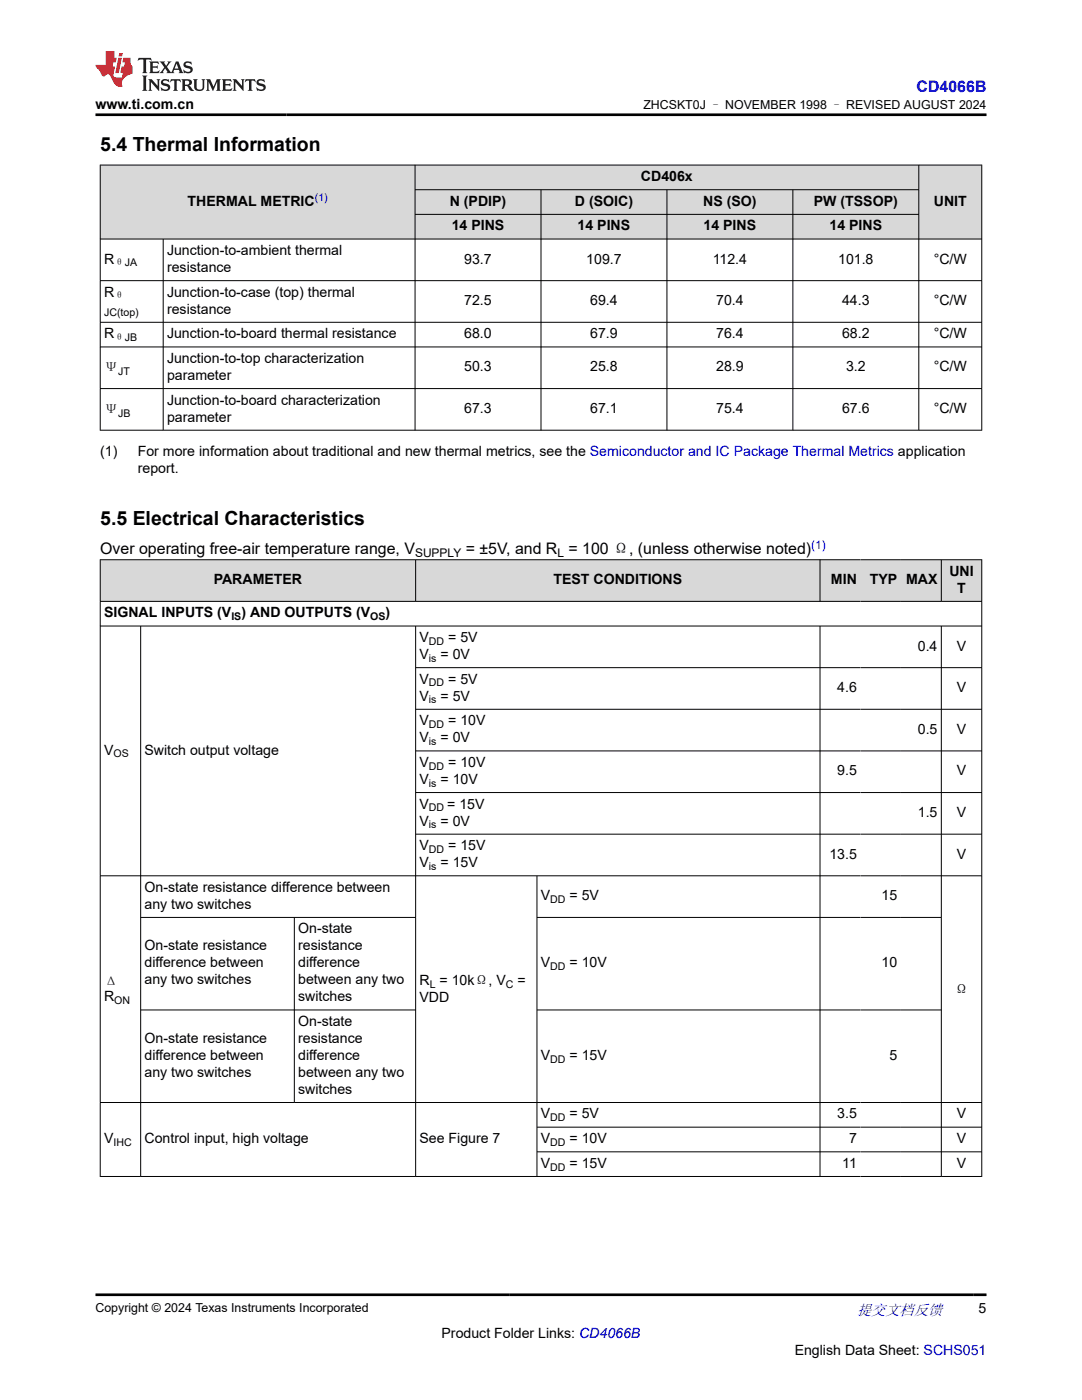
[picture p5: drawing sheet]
<svg xmlns="http://www.w3.org/2000/svg" width="216mm" height="279mm" viewBox="0 0 216 279" stroke-linecap="round" stroke-linejoin="round" font-family="sans-serif">
<defs><g id="words">
<g font-size="3.9">
<text x="20" y="30.1">5.4 Thermal Information</text>
<text x="20" y="104.8">5.5 Electrical Characteristics</text>
</g>
<text font-size="3.2" fill="#00f" x="182.9" y="18.3">CD4066B</text>
<g font-size="3.2">
<text x="20" y="110.6">Over operating free-air temperature range, V</text>
<text x="92.9" y="110.6">= ±5V, and R = 100 Ω, (unless otherwise noted)</text>
</g>
<text font-size="3" fill="#00f" x="171" y="262.4">提交文档反馈</text>
<g font-size="2.8">
<text x="19" y="21.7">www.ti.com.cn</text>
<text x="37.4" y="41.1">THERMAL METRIC</text>
<text x="89.7" y="41.1">N (PDIP)</text>
<text x="114.7" y="41.1">D (SOIC)</text>
<text x="127.9" y="36.1">CD406x</text>
<text x="140.3" y="41.1">NS (SO)</text>
<text x="162.4" y="41.1">PW (TSSOP)</text>
<text x="186.3" y="41.1">UNIT</text>
<text x="90.1" y="46">14 PINS</text>
<text x="115.3" y="46">14 PINS</text>
<text x="140.4" y="46">14 PINS</text>
<text x="165.5" y="46">14 PINS</text>
<text x="20.8" y="52.6">R</text>
<text x="33.3" y="50.9">Junction-to-ambient thermal</text>
<text x="92.6" y="52.6">93.7</text>
<text x="117" y="52.6">109.7</text>
<text x="142.2" y="52.6">112.4</text>
<text x="167.2" y="52.6">101.8</text>
<text x="186.3" y="52.6">°C/W</text>
<text x="20.8" y="59.2">R</text>
<text x="33.3" y="54.3">resistance</text>
<text x="33.3" y="59.2">Junction-to-case (top) thermal</text>
<text x="33.3" y="62.6">resistance</text>
<text x="92.6" y="60.9">72.5</text>
<text x="117.8" y="60.9">69.4</text>
<text x="142.9" y="60.9">70.4</text>
<text x="168" y="60.9">44.3</text>
<text x="186.3" y="60.9">°C/W</text>
<text x="20.8" y="67.5">R</text>
<text x="33.3" y="67.5">Junction-to-board thermal resistance</text>
<text x="92.6" y="67.5">68.0</text>
<text x="117.8" y="67.5">67.9</text>
<text x="142.9" y="67.5">76.4</text>
<text x="168" y="67.5">68.2</text>
<text x="186.3" y="67.5">°C/W</text>
<text x="20.8" y="74.3">Ψ</text>
<text x="33.3" y="72.4">Junction-to-top characterization</text>
<text x="33.3" y="75.8">parameter</text>
<text x="92.6" y="74.1">50.3</text>
<text x="117.8" y="74.1">25.8</text>
<text x="142.9" y="74.1">28.9</text>
<text x="168.8" y="74.1">3.2</text>
<text x="186.3" y="74.1">°C/W</text>
<text x="20.8" y="82.6">Ψ</text>
<text x="33.3" y="80.7">Junction-to-board characterization</text>
<text x="92.6" y="82.4">67.3</text>
<text x="117.8" y="82.4">67.1</text>
<text x="142.9" y="82.4">75.4</text>
<text x="168" y="82.4">67.6</text>
<text x="186.3" y="82.4">°C/W</text>
<text x="33.3" y="84.1">parameter</text>
<text x="20" y="90.9">(1)</text>
<text x="27.5" y="94.3">report.</text>
<text x="27.5" y="90.9">For more information about traditional and new thermal metrics, see the Semiconductor and IC Package Thermal Metrics application</text>
<text x="42.6" y="116.6">PARAMETER</text>
<text x="110.4" y="116.6">TEST CONDITIONS</text>
<text x="165.8" y="116.6">MIN</text>
<text x="173.6" y="116.6">TYP</text>
<text x="180.8" y="116.6">MAX</text>
<text x="189.4" y="114.9">UNI</text>
<text x="191" y="118.3">T</text>
<text x="20.8" y="123.2">SIGNAL INPUTS (V</text>
<text x="48.2" y="123.2">) AND OUTPUTS (V</text>
<text x="76.9" y="123.2">)</text>
<text x="83.7" y="128.1">V</text>
<text x="83.7" y="131.5">V</text>
<text x="87.9" y="131.5">= 0V</text>
<text x="89.4" y="128.1">= 5V</text>
<text x="183.1" y="129.8">0.4</text>
<text x="190.9" y="129.8">V</text>
<text x="83.7" y="136.4">V</text>
<text x="89.4" y="136.4">= 5V</text>
<text x="83.7" y="139.8">V</text>
<text x="87.9" y="139.8">= 5V</text>
<text x="167.1" y="138.1">4.6</text>
<text x="190.9" y="138.1">V</text>
<text x="83.7" y="144.7">V</text>
<text x="83.7" y="148.1">V</text>
<text x="87.9" y="148.1">= 0V</text>
<text x="89.4" y="144.7">= 10V</text>
<text x="183.1" y="146.4">0.5</text>
<text x="190.9" y="146.4">V</text>
<text x="20.8" y="150.6">V</text>
<text x="28.8" y="150.6">Switch output voltage</text>
<text x="83.7" y="153.1">V</text>
<text x="89.4" y="153.1">= 10V</text>
<text x="167.1" y="154.7">9.5</text>
<text x="190.9" y="154.7">V</text>
<text x="83.7" y="156.4">V</text>
<text x="83.7" y="161.4">V</text>
<text x="87.9" y="156.4">= 10V</text>
<text x="89.2" y="161.4">= 15V</text>
<text x="83.7" y="164.7">V</text>
<text x="87.9" y="164.7">= 0V</text>
<text x="183.1" y="163.1">1.5</text>
<text x="190.9" y="163.1">V</text>
<text x="83.7" y="169.7">V</text>
<text x="83.7" y="173.1">V</text>
<text x="87.9" y="173.1">= 15V</text>
<text x="89.4" y="169.7">= 15V</text>
<text x="165.5" y="171.4">13.5</text>
<text x="190.9" y="171.4">V</text>
<text x="28.8" y="178">On-state resistance difference between</text>
<text x="107.9" y="179.7">V</text>
<text x="113.6" y="179.7">= 5V</text>
<text x="175.9" y="179.7">15</text>
<text x="28.8" y="181.4">any two switches</text>
<text x="28.8" y="189.7">On-state resistance</text>
<text x="59.5" y="186.3">On-state</text>
<text x="59.5" y="189.7">resistance</text>
<text x="20.8" y="196.7">Δ</text>
<text x="28.8" y="193.1">difference between</text>
<text x="28.8" y="196.4">any two switches</text>
<text x="59.5" y="193.1">difference</text>
<text x="59.5" y="196.4">between any two</text>
<text x="83.7" y="196.6">R = 10kΩ, V</text>
<text x="103.3" y="196.6">=</text>
<text x="107.9" y="193.1">V</text>
<text x="113.6" y="193.1">= 10V</text>
<text x="175.9" y="193.1">10</text>
<text x="20.8" y="199.8">R</text>
<text x="59.5" y="199.8">switches</text>
<text x="83.7" y="200">VDD</text>
<text x="190.5" y="198.4">Ω</text>
<text x="28.8" y="208.1">On-state resistance</text>
<text x="59.5" y="204.8">On-state</text>
<text x="59.5" y="208.1">resistance</text>
<text x="28.8" y="211.5">difference between</text>
<text x="28.8" y="214.9">any two switches</text>
<text x="59.5" y="211.5">difference</text>
<text x="59.5" y="214.9">between any two</text>
<text x="107.9" y="211.5">V</text>
<text x="113.6" y="211.5">= 15V</text>
<text x="177.5" y="211.5">5</text>
<text x="59.5" y="218.3">switches</text>
<text x="107.9" y="223.2">V</text>
<text x="113.6" y="223.2">= 5V</text>
<text x="167.1" y="223.2">3.5</text>
<text x="190.9" y="223.2">V</text>
<text x="20.8" y="228.1">V</text>
<text x="28.8" y="228.1">Control input, high voltage</text>
<text x="83.7" y="228.1">See Figure 7</text>
<text x="107.9" y="228.1">V</text>
<text x="107.9" y="233.1">V</text>
<text x="113.6" y="228.1">= 10V</text>
<text x="113.6" y="233.1">= 15V</text>
<text x="168.1" y="233.1">11</text>
<text x="169.4" y="228.1">7</text>
<text x="190.9" y="228.1">V</text>
<text x="190.9" y="233.1">V</text>
<text x="195.3" y="262.1">5</text>
<text x="88.1" y="266.9">Product Folder Links: CD4066B</text>
<text x="158.6" y="270.3">English Data Sheet: SCHS051</text>
</g>
<g font-size="2.5">
<text x="128.4" y="21.8">ZHCSKT0J – NOVEMBER 1998 – REVISED AUGUST 2024</text>
<text x="19" y="261.8">Copyright © 2024 Texas Instruments Incorporated</text>
</g>
<g font-size="2.4">
<text x="82.8" y="111.2">SUPPLY</text>
<text x="111.2" y="111.2">L</text>
</g>
<text font-size="2.4" fill="#00f" x="161.9" y="109.5">(1)</text>
<text font-size="2.1" fill="#00f" x="62.8" y="40.1">(1)</text>
<g font-size="2.1">
<text x="22.8" y="53.2">θJA</text>
<text x="22.8" y="59.8">θ</text>
<text x="20.8" y="63.2">JC(top)</text>
<text x="22.8" y="68.1">θJB</text>
<text x="23.6" y="74.8">JT</text>
<text x="23.6" y="83.1">JB</text>
<text x="46.2" y="123.8">IS</text>
<text x="73.9" y="123.8">OS</text>
<text x="85.6" y="128.7">DD</text>
<text x="85.6" y="132.1">is</text>
<text x="85.6" y="137">DD</text>
<text x="85.6" y="140.4">is</text>
<text x="85.6" y="145.3">DD</text>
<text x="85.6" y="148.7">is</text>
<text x="22.6" y="151.2">OS</text>
<text x="85.6" y="153.6">DD</text>
<text x="85.6" y="157">is</text>
<text x="85.6" y="161.9">DD</text>
<text x="85.6" y="165.3">is</text>
<text x="85.6" y="170.2">DD</text>
<text x="85.6" y="173.6">is</text>
<text x="109.8" y="180.2">DD</text>
<text x="85.7" y="197.2">L</text>
<text x="101" y="197.2">C</text>
<text x="109.8" y="193.6">DD</text>
<text x="22.8" y="200.4">ON</text>
<text x="109.8" y="212.1">DD</text>
<text x="109.8" y="223.8">DD</text>
<text x="22.6" y="228.7">IHC</text>
<text x="109.8" y="228.7">DD</text>
<text x="109.8" y="233.6">DD</text>
</g>
</g></defs>
<g fill="#d8d8d8">
<path d="M20 32.9h175.9v5h-175.9z" fill-rule="evenodd"/>
<path d="M20.1 33h62.7v14.6h-62.7z" fill-rule="evenodd"/>
<path d="M82.9 33h100.4v4.8h-100.4z" fill-rule="evenodd"/>
<path d="M183.4 33h12.4v14.6h-12.4z" fill-rule="evenodd"/>
<path d="M82.9 37.9h25v4.8h-25z" fill-rule="evenodd"/>
<path d="M108 37.9h25v4.8h-25z" fill-rule="evenodd"/>
<path d="M133.1 37.9h25v4.8h-25z" fill-rule="evenodd"/>
<path d="M158.3 37.9h25v4.8h-25z" fill-rule="evenodd"/>
<path d="M82.9 42.8h25v4.8h-25z" fill-rule="evenodd"/>
<path d="M108 42.8h25v4.8h-25z" fill-rule="evenodd"/>
<path d="M133.1 42.8h25v4.8h-25z" fill-rule="evenodd"/>
<path d="M158.3 42.8h25v4.8h-25z" fill-rule="evenodd"/>
</g>
<g fill="none" stroke="#000" stroke-width=".2">
<path d="M19.9 32.9h176.1M20 32.9v53M82.8 32.9v53M82.8 37.9h100.6M107.9 37.9v48M133.1 37.9v48M158.2 37.9v48M183.3 32.9v53M195.9 32.9v53M19.9 47.7h176.1M19.9 56h176.1M32.6 47.7v38.2"/>
<path d="M82.8 42.8h100.6M19.9 64.3h176.1M19.9 69.2h176.1M19.9 77.5h176.1M19.9 85.9h176.1"/>
</g>
<g fill="#d8d8d8">
<path d="M20 111.7h175.9v8.3h-175.9z" fill-rule="evenodd"/>
<path d="M20.1 111.8h62.8v8.2h-62.8z" fill-rule="evenodd"/>
<path d="M83 111.8h80.6v8.2h-80.6z" fill-rule="evenodd"/>
<path d="M163.7 111.8h8v8.2h-8z" fill-rule="evenodd"/>
<path d="M171.7 111.8h8.1v8.2h-8.1z" fill-rule="evenodd"/>
<path d="M179.8 111.8h8v8.2h-8z" fill-rule="evenodd"/>
<path d="M187.9 111.8h7.9v8.2h-7.9z" fill-rule="evenodd"/>
</g>
<g fill="none" stroke="#000" stroke-width=".2">
<path d="M19.9 111.7h176.1M20 111.6v123.3M82.9 111.6v8.5M163.6 111.6v8.5M187.8 111.6v8.5M195.9 111.6v123.3M19.9 120h176.1M19.9 124.9h176.1M28.1 124.9v110M82.9 124.9v110M82.9 133.2h113.1M163.6 124.9v110"/>
<path d="M187.8 124.9v110M82.9 141.6h113.1M82.9 149.9h113.1M82.9 158.2h113.1M82.9 166.5h113.1M107.1 174.8v60.1M196 174.8h-176.1M28.1 183.1h54.9M58.7 183.1v37M107.1 183.1h80.8M28.1 201.6h54.9M107.1 201.6h80.8"/>
<path d="M19.9 220h176.1M19.9 234.8h176.1M107.1 224.9h88.9M107.1 229.9h88.9"/>
</g>
<path d="M27.7 11.6l-.2 .5 .5-.2h.6v.1v2.2l-.2 .4h1l-.2-.4v-2.2v-.1h.5l.5 .2-.1-.5zM29.8 12.3l.2 .4v1.5l-.2 .4h1.9l.1-.6a1.08 1.08 0 0 1-1.3 .2v-.7h.6l.4 .2v-.7l-.4 .2h-.6v-.5l.2-.2a1 1 0 0 1 1 .3l-.1-.5zM31.8 12.3l1 1.1-1 1.2h.9l-.2-.2 .4-.8 .5 .8-.2 .2h1.6l-.2-.2 .1-.5h1l.1 .5-.1 .2h.9l-.2-.3-.8-2h-.5l-1 2.2-.8-1.1 .9-1.1h-.8l.2 .2-.5 .6-.3-.6 .1-.2zM35.2 12.7l.4 1h-.8zM36.8 12.4a.65 .65 0 0 0-.2 .7 .65 .65 0 0 0 .6 .5l.7 .1 .1 .3a.79 .79 0 0 1-.7 .4 .79 .79 0 0 1-.7-.5l.1 .7 .2-.1a.93 .93 0 0 0 1.1 .1 .93 .93 0 0 0 .4-1 1.46 1.46 0 0 0-1.2-.6l-.1-.3a1.09 1.09 0 0 1 1.2 .2l-.2-.6-.1 .1-.6-.2zM28.4 15.1l.2 .4v2.2l-.2 .4h1l-.2-.4v-2.2l.2-.4zM29.6 15.8l.2 .4v1.5l-.2 .4h.8l-.3-.4v-1.3l1.7 1.8v-2l.2-.4h-.8l.2 .2 .1 1.1-1.2-1.3zM32.3 15.9a.65 .65 0 0 0-.2 .8 .65 .65 0 0 0 .7 .4l.6 .2 .1 .2a.79 .79 0 0 1-.7 .4 .79 .79 0 0 1-.7-.5l.1 .7 .2-.1a.93 .93 0 0 0 1.1 .1 .93 .93 0 0 0 .4-.9 1.46 1.46 0 0 0-1.2-.6l-.1-.4a1.09 1.09 0 0 1 1.2 .2l-.2-.6-.1 .1-.6-.1zM34.1 15.8l-.1 .6a.63 .63 0 0 1 .7-.3l.1 1.6-.3 .4h1l-.2-.4v-1.6a.66 .66 0 0 1 .8 .3l-.1-.6zM36.2 15.8l.2 .4v1.5l-.2 .4h.9l-.2-.2v-.7h.5l.1 .2a.79 .79 0 0 0 1.2 .6l-1-.9a.61 .61 0 0 0 .6-.6 .61 .61 0 0 0-.5-.7zM36.9 16.1h.2a.47 .47 0 0 1 .5 .1 .47 .47 0 0 1 .1 .5l-.2 .1-.6 .1zM38.5 15.8l.2 .2a2.27 2.27 0 0 0 .4 2 1.04 1.04 0 0 0 1.7-.7v-1.3l.2-.2h-.8l.2 .4v1.1a.6 .6 0 0 1-.6 .6 .6 .6 0 0 1-.6-.6v-1.1l.3-.4zM41.1 15.8l.2 .4v1.5l-.2 .4h.7l-.2-.4v-1.4l.9 1.9 .8-1.9v1.4l-.2 .4h1l-.3-.4v-1.5l.3-.4h-.8l-.7 1.5-.7-1.5zM44.3 15.8l.2 .4v1.5l-.2 .4h1.9l.1-.6a1.09 1.09 0 0 1-1.3 .2v-.7h.6l.4 .2v-.6l-.4 .2h-.6v-.6l.2-.1a1.01 1.01 0 0 1 1 .3l-.1-.6zM46.4 15.8l.3 .4v1.5l-.3 .4h.8l-.2-.4v-1.3l1.6 1.8v-2l.2-.4h-.7l.2 .2v1.1l-1.2-1.3zM49 15.8l-.1 .6a.63 .63 0 0 1 .8-.3v1.6l-.3 .4h1l-.2-.4v-1.6a.66 .66 0 0 1 .8 .3l-.1-.6zM51.4 15.9a.65 .65 0 0 0-.2 .8 .65 .65 0 0 0 .6 .4l.6 .2 .2 .2a.79 .79 0 0 1-.8 .4 .79 .79 0 0 1-.6-.5l.1 .7 .2-.1a.93 .93 0 0 0 1 .1 .93 .93 0 0 0 .5-.9 1.46 1.46 0 0 0-1.3-.6l-.1-.4a1.09 1.09 0 0 1 1.3 .2l-.2-.6-.2 .1-.5-.1z" fill="#231f20"/>
<path d="M21.1 10.2v2.8h-2.1l.1 .3 .9 1a.95 .95 0 0 0 .9 .9 .59 .59 0 0 1 .6-.4 .59 .59 0 0 1 .5 .4l.4 .7a1.59 1.59 0 0 0 2.1 1.4 1.61 1.61 0 0 1 1-2.3l1-.3-.1-1.5a1.59 1.59 0 0 1-.4-1.7h-1.4l-.2 .9h.5l-.1 .9h-.5l-.2 1v.2l.4 .1-.2 .9h-.6a.73 .73 0 0 1-1.1-.7l.3-1.5h-.5l.2-.9h.5l.2-.9h-.5v-1.3zM23.6 11.5l-.6 3.1h.7l.6-3.1zM23.8 10.6l-.1 .6h.7l.1-.6z" fill="#ed1c24"/>
<path d="M19 22.9h177.8M19 258.4h177.8" fill="none" stroke="#000" stroke-width=".53"/>
<use href="#words"/>
</svg>
